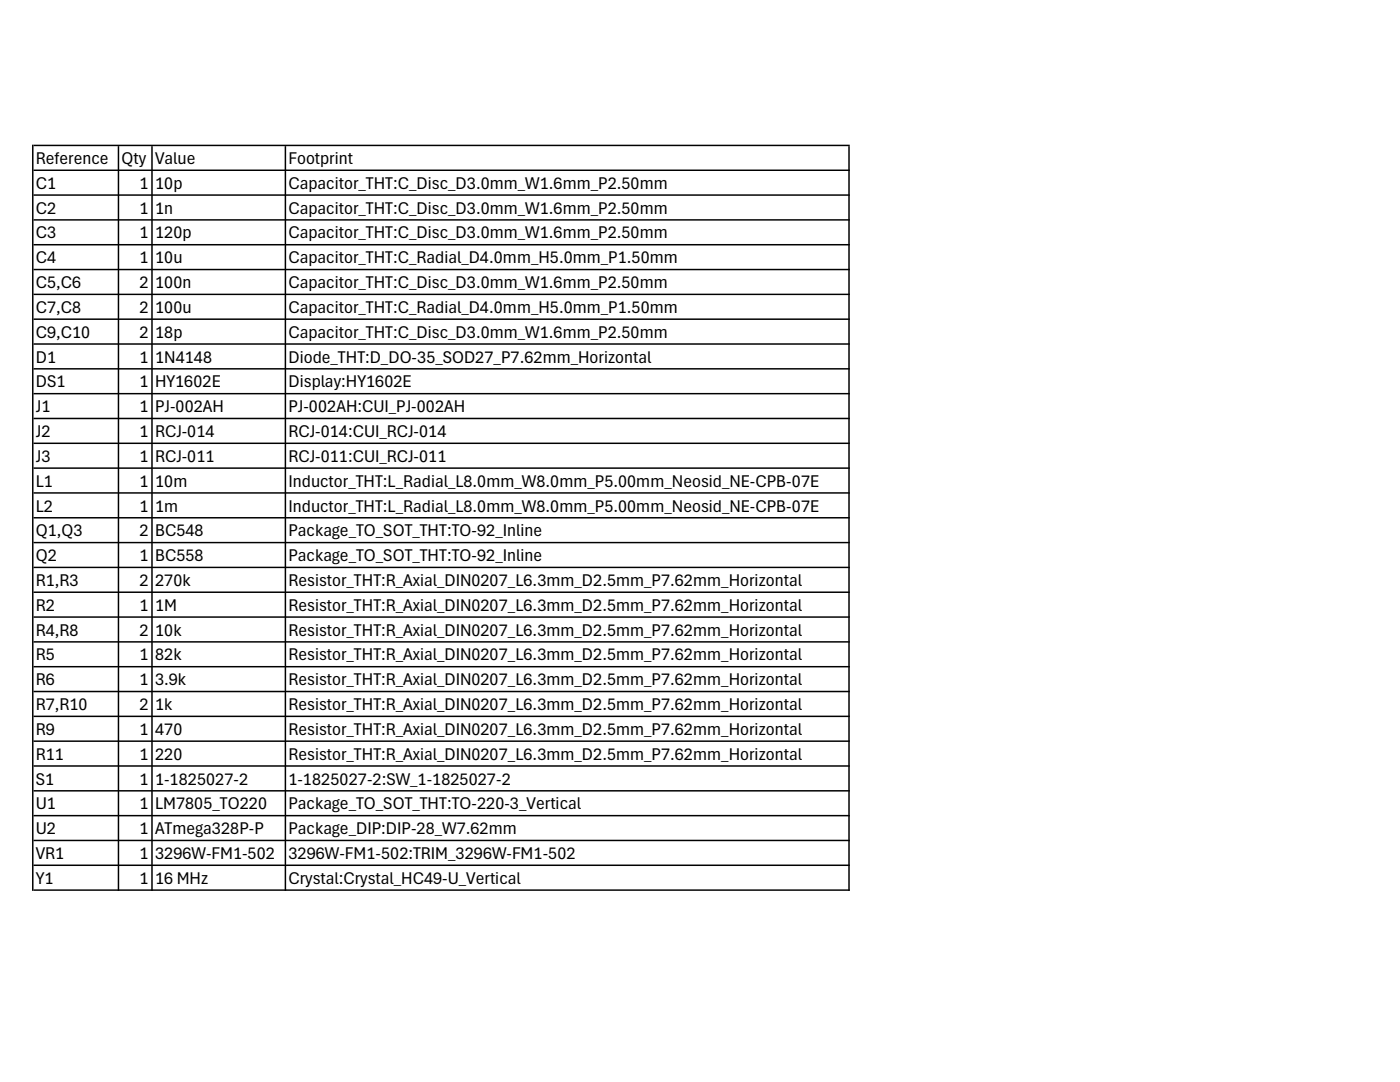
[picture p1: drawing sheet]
<svg xmlns="http://www.w3.org/2000/svg" width="279mm" height="216mm" viewBox="0 0 279 216" stroke-linecap="round" stroke-linejoin="round" font-family="sans-serif">
<defs><g id="words">
<g font-size="3.6">
<text x="7.2" y="32.7">Reference</text>
<text x="24.3" y="32.7">Qty</text>
<text x="30.9" y="32.7">Value</text>
<text x="57.6" y="32.7">Footprint</text>
<text x="7.2" y="37.7">C1</text>
<text x="27.9" y="37.7">1</text>
<text x="30.9" y="37.7">10p</text>
<text x="57.6" y="37.7">Capacitor_THT:C_Disc_D3.0mm_W1.6mm_P2.50mm</text>
<text x="7.2" y="42.6">C2</text>
<text x="7.2" y="47.6">C3</text>
<text x="27.9" y="42.6">1</text>
<text x="27.9" y="47.6">1</text>
<text x="30.9" y="42.6">1n</text>
<text x="30.9" y="47.6">120p</text>
<text x="57.6" y="42.6">Capacitor_THT:C_Disc_D3.0mm_W1.6mm_P2.50mm</text>
<text x="57.6" y="47.6">Capacitor_THT:C_Disc_D3.0mm_W1.6mm_P2.50mm</text>
<text x="7.2" y="52.5">C4</text>
<text x="27.9" y="52.5">1</text>
<text x="30.9" y="52.5">10u</text>
<text x="57.6" y="52.5">Capacitor_THT:C_Radial_D4.0mm_H5.0mm_P1.50mm</text>
<text x="7.2" y="57.5">C5,C6</text>
<text x="27.9" y="57.5">2</text>
<text x="30.9" y="57.5">100n</text>
<text x="57.6" y="57.5">Capacitor_THT:C_Disc_D3.0mm_W1.6mm_P2.50mm</text>
<text x="7.2" y="62.4">C7,C8</text>
<text x="27.9" y="62.4">2</text>
<text x="30.9" y="62.4">100u</text>
<text x="57.6" y="62.4">Capacitor_THT:C_Radial_D4.0mm_H5.0mm_P1.50mm</text>
<text x="7.2" y="67.4">C9,C10</text>
<text x="27.9" y="67.4">2</text>
<text x="30.9" y="67.4">18p</text>
<text x="57.6" y="67.4">Capacitor_THT:C_Disc_D3.0mm_W1.6mm_P2.50mm</text>
<text x="7.2" y="72.3">D1</text>
<text x="7.2" y="77.3">DS1</text>
<text x="27.9" y="72.3">1</text>
<text x="27.9" y="77.3">1</text>
<text x="30.9" y="72.3">1N4148</text>
<text x="30.9" y="77.3">HY1602E</text>
<text x="57.6" y="72.3">Diode_THT:D_DO-35_SOD27_P7.62mm_Horizontal</text>
<text x="57.6" y="77.3">Display:HY1602E</text>
<text x="7.2" y="82.3">J1</text>
<text x="27.9" y="82.3">1</text>
<text x="30.9" y="82.3">PJ-002AH</text>
<text x="57.6" y="82.3">PJ-002AH:CUI_PJ-002AH</text>
<text x="7.2" y="87.2">J2</text>
<text x="27.9" y="87.2">1</text>
<text x="30.9" y="87.2">RCJ-014</text>
<text x="57.6" y="87.2">RCJ-014:CUI_RCJ-014</text>
<text x="7.2" y="92.2">J3</text>
<text x="27.9" y="92.2">1</text>
<text x="30.9" y="92.2">RCJ-011</text>
<text x="57.6" y="92.2">RCJ-011:CUI_RCJ-011</text>
<text x="7.2" y="97.1">L1</text>
<text x="27.9" y="97.1">1</text>
<text x="30.9" y="97.1">10m</text>
<text x="57.6" y="97.1">Inductor_THT:L_Radial_L8.0mm_W8.0mm_P5.00mm_Neosid_NE-CPB-07E</text>
<text x="7.2" y="102.1">L2</text>
<text x="7.2" y="107">Q1,Q3</text>
<text x="27.9" y="102.1">1</text>
<text x="27.9" y="107">2</text>
<text x="30.9" y="102.1">1m</text>
<text x="30.9" y="107">BC548</text>
<text x="57.6" y="102.1">Inductor_THT:L_Radial_L8.0mm_W8.0mm_P5.00mm_Neosid_NE-CPB-07E</text>
<text x="57.6" y="107">Package_TO_SOT_THT:TO-92_Inline</text>
<text x="7.2" y="112">Q2</text>
<text x="27.9" y="112">1</text>
<text x="30.9" y="112">BC558</text>
<text x="57.6" y="112">Package_TO_SOT_THT:TO-92_Inline</text>
<text x="7.2" y="116.9">R1,R3</text>
<text x="27.9" y="116.9">2</text>
<text x="30.9" y="116.9">270k</text>
<text x="57.6" y="116.9">Resistor_THT:R_Axial_DIN0207_L6.3mm_D2.5mm_P7.62mm_Horizontal</text>
<text x="7.2" y="121.9">R2</text>
<text x="27.9" y="121.9">1</text>
<text x="30.9" y="121.9">1M</text>
<text x="57.6" y="121.9">Resistor_THT:R_Axial_DIN0207_L6.3mm_D2.5mm_P7.62mm_Horizontal</text>
<text x="7.2" y="126.8">R4,R8</text>
<text x="7.2" y="131.8">R5</text>
<text x="27.9" y="126.8">2</text>
<text x="27.9" y="131.8">1</text>
<text x="30.9" y="126.8">10k</text>
<text x="30.9" y="131.8">82k</text>
<text x="57.6" y="126.8">Resistor_THT:R_Axial_DIN0207_L6.3mm_D2.5mm_P7.62mm_Horizontal</text>
<text x="57.6" y="131.8">Resistor_THT:R_Axial_DIN0207_L6.3mm_D2.5mm_P7.62mm_Horizontal</text>
<text x="7.2" y="136.7">R6</text>
<text x="27.9" y="136.7">1</text>
<text x="30.9" y="136.7">3.9k</text>
<text x="57.6" y="136.7">Resistor_THT:R_Axial_DIN0207_L6.3mm_D2.5mm_P7.62mm_Horizontal</text>
<text x="7.2" y="141.7">R7,R10</text>
<text x="27.9" y="141.7">2</text>
<text x="30.9" y="141.7">1k</text>
<text x="57.6" y="141.7">Resistor_THT:R_Axial_DIN0207_L6.3mm_D2.5mm_P7.62mm_Horizontal</text>
<text x="7.2" y="146.6">R9</text>
<text x="27.9" y="146.6">1</text>
<text x="30.9" y="146.6">470</text>
<text x="57.6" y="146.6">Resistor_THT:R_Axial_DIN0207_L6.3mm_D2.5mm_P7.62mm_Horizontal</text>
<text x="7.2" y="151.6">R11</text>
<text x="27.9" y="151.6">1</text>
<text x="30.9" y="151.6">220</text>
<text x="57.6" y="151.6">Resistor_THT:R_Axial_DIN0207_L6.3mm_D2.5mm_P7.62mm_Horizontal</text>
<text x="7.2" y="156.5">S1</text>
<text x="7.2" y="161.5">U1</text>
<text x="27.9" y="156.5">1</text>
<text x="27.9" y="161.5">1</text>
<text x="30.9" y="156.5">1-1825027-2</text>
<text x="30.9" y="161.5">LM7805_TO220</text>
<text x="57.6" y="156.5">1-1825027-2:SW_1-1825027-2</text>
<text x="57.6" y="161.5">Package_TO_SOT_THT:TO-220-3_Vertical</text>
<text x="7.2" y="166.5">U2</text>
<text x="27.9" y="166.5">1</text>
<text x="30.9" y="166.5">ATmega328P-P</text>
<text x="57.6" y="166.5">Package_DIP:DIP-28_W7.62mm</text>
<text x="7.2" y="171.4">VR1</text>
<text x="27.9" y="171.4">1</text>
<text x="30.9" y="171.4">3296W-FM1-502</text>
<text x="57.6" y="171.4">3296W-FM1-502:TRIM_3296W-FM1-502</text>
<text x="7.2" y="176.4">Y1</text>
<text x="27.9" y="176.4">1</text>
<text x="30.9" y="176.4">16 MHz</text>
<text x="57.6" y="176.4">Crystal:Crystal_HC49-U_Vertical</text>
</g>
</g></defs>
<g fill="#000">
<path d="M6.4 28.9h.3v148.9h-.3zM23.5 29.2h.3v148.6h-.3zM30.2 29.2h.3v148.6h-.3zM56.8 29.2h.3v148.6h-.3zM169.3 29.2h.3v148.6h-.3z" fill-rule="evenodd"/>
<path d="M6.7 28.9h162.9v.3h-162.9zM6.7 33.8h162.9v.3h-162.9zM6.7 38.8h162.9v.3h-162.9zM6.7 43.7h162.9v.3h-162.9zM6.7 48.7h162.9v.3h-162.9zM6.7 53.6h162.9v.3h-162.9zM6.7 58.6h162.9v.3h-162.9zM6.7 63.5h162.9v.3h-162.9zM6.7 68.5h162.9v.3h-162.9zM6.7 73.4h162.9v.3h-162.9zM6.7 78.4h162.9v.3h-162.9zM6.7 83.4h162.9v.3h-162.9zM6.7 88.3h162.9v.3h-162.9zM6.7 93.3h162.9v.3h-162.9zM6.7 98.2h162.9v.3h-162.9zM6.7 103.2h162.9v.3h-162.9zM6.7 108.1h162.9v.3h-162.9zM6.7 113.1h162.9v.3h-162.9zM6.7 118h162.9v.3h-162.9zM6.7 123h162.9v.3h-162.9zM6.7 127.9h162.9v.3h-162.9zM6.7 132.9h162.9v.3h-162.9zM6.7 137.8h162.9v.3h-162.9zM6.7 142.8h162.9v.3h-162.9zM6.7 147.7h162.9v.3h-162.9zM6.7 152.7h162.9v.3h-162.9zM6.7 157.6h162.9v.3h-162.9zM6.7 162.6h162.9v.3h-162.9zM6.7 167.6h162.9v.3h-162.9zM6.7 172.5h162.9v.3h-162.9zM6.7 177.5h162.9v.3h-162.9z" fill-rule="evenodd"/>
</g>
<use href="#words"/>
</svg>
